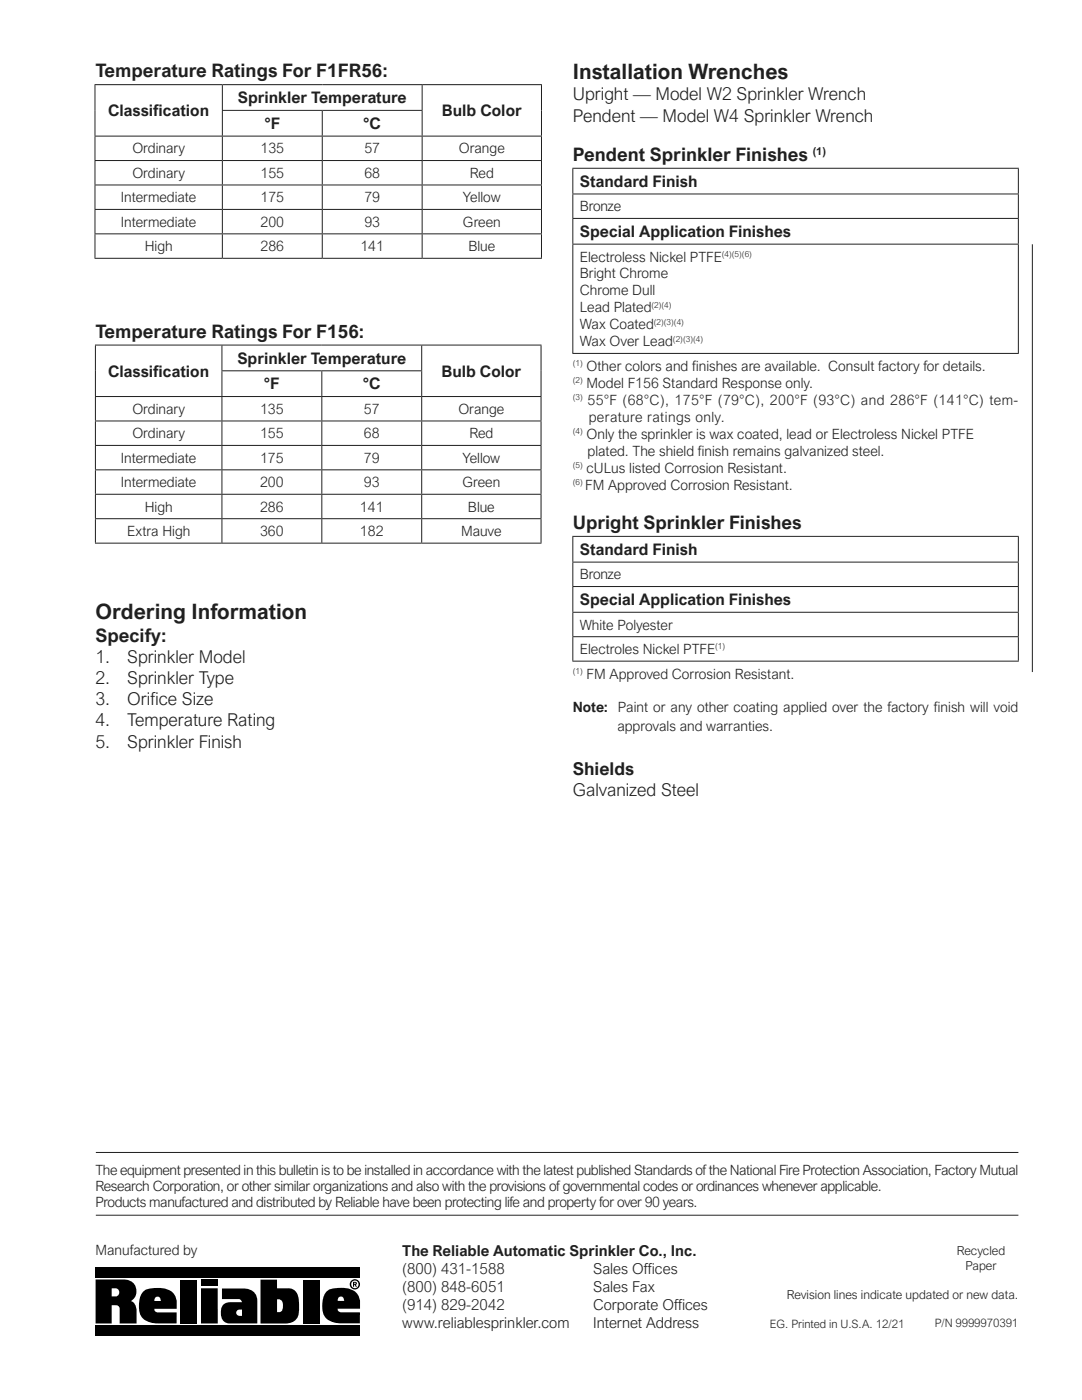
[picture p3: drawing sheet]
<svg xmlns="http://www.w3.org/2000/svg" width="216mm" height="279mm" viewBox="0 0 216 279" stroke-linecap="round" stroke-linejoin="round" font-family="sans-serif">
<defs><g id="words">
<g font-size="4.2" fill="#231f20">
<text x="114.3" y="15.8">Installation Wrenches</text>
<text x="19" y="123.6">Ordering Information</text>
</g>
<g font-size="3.7" fill="#231f20">
<text x="19" y="15.4">Temperature Ratings For F1FR56:</text>
<text x="114.3" y="32.1">Pendent Sprinkler Finishes</text>
<text x="19" y="67.4">Temperature Ratings For F156:</text>
<text x="114.3" y="105.5">Upright Sprinkler Finishes</text>
<text x="19" y="128">Specify:</text>
</g>
<g font-size="3.5" fill="#231f20">
<text x="114.3" y="20">Upright — Model W2 Sprinkler Wrench</text>
<text x="114.3" y="24.2">Pendent — Model W4 Sprinkler Wrench</text>
<text x="19" y="132.3">1.</text>
<text x="19" y="136.5">2.</text>
<text x="25.4" y="132.3">Sprinkler Model</text>
<text x="25.4" y="136.5">Sprinkler Type</text>
<text x="19" y="140.7">3.</text>
<text x="25.4" y="140.7">Orif</text>
<text x="30" y="140.7">ice Size</text>
<text x="19" y="145">4.</text>
<text x="19" y="149.2">5.</text>
<text x="25.4" y="145">Temperature Rating</text>
<text x="25.4" y="149.2">Sprinkler Finish</text>
<text x="114.3" y="154.7">Shields</text>
<text x="114.3" y="158.9">Galvanized Steel</text>
</g>
<g font-size="3.2" fill="#231f20">
<text x="21.6" y="23.2">Classif</text>
<text x="30.6" y="23.2">ication</text>
<text x="47.5" y="20.6">Sprinkler Temperature</text>
<text x="88.2" y="23.2">Bulb Color</text>
<text x="52.8" y="25.8">°F</text>
<text x="72.5" y="25.8">°C</text>
<text x="115.7" y="37.3">Standard Finish</text>
<text x="115.7" y="47.3">Special Application Finishes</text>
<text x="21.6" y="75.2">Classif</text>
<text x="30.6" y="75.2">ication</text>
<text x="47.4" y="72.6">Sprinkler Temperature</text>
<text x="52.7" y="77.7">°F</text>
<text x="72.4" y="77.7">°C</text>
<text x="88.1" y="75.2">Bulb Color</text>
<text x="115.7" y="110.8">Standard Finish</text>
<text x="115.7" y="120.8">Special Application Finishes</text>
</g>
<g font-size="3" fill="#231f20">
<text x="80.3" y="250.7">The Reliable Automatic Sprinkler Co., Inc.</text>
<text x="80.3" y="254.3">(800) 431-1588</text>
<text x="80.3" y="257.9">(800) 848-6051</text>
<text x="118.4" y="254.3">Sales Off</text>
<text x="118.4" y="257.9">Sales Fax</text>
<text x="129.3" y="254.3">ices</text>
<text x="80.3" y="261.5">(914) 829-2042</text>
<text x="118.4" y="261.5">Corporate Off</text>
<text x="135.3" y="261.5">ices</text>
<text x="80.3" y="265.1">www.reliablesprinkler.com</text>
<text x="118.4" y="265.1">Internet Address</text>
</g>
<g font-size="2.8" fill="#231f20">
<text x="26.4" y="30.6">Ordinary</text>
<text x="26.4" y="35.5">Ordinary</text>
<text x="52" y="30.6">135</text>
<text x="52" y="35.5">155</text>
<text x="72.7" y="30.6">57</text>
<text x="72.7" y="35.5">68</text>
<text x="91.6" y="30.6">Orange</text>
<text x="93.7" y="35.5">Red</text>
<text x="24.1" y="40.4">Intermediate</text>
<text x="52" y="40.4">175</text>
<text x="72.7" y="40.4">79</text>
<text x="92.4" y="40.4">Yellow</text>
<text x="24.1" y="45.3">Intermediate</text>
<text x="52" y="45.3">200</text>
<text x="72.7" y="45.3">93</text>
<text x="92.4" y="45.3">Green</text>
<text x="115.7" y="42.2">Bronze</text>
<text x="28.9" y="50.1">High</text>
<text x="52" y="50.1">286</text>
<text x="71.9" y="50.1">141</text>
<text x="93.5" y="50.1">Blue</text>
<text x="115.7" y="52.2">Electroless Nickel PTFE</text>
<text x="115.7" y="55.6">Bright Chrome</text>
<text x="115.7" y="59">Chrome Dull</text>
<text x="115.7" y="62.3">Lead Plated</text>
<text x="115.7" y="65.7">Wax Coated</text>
<text x="115.7" y="69.1">Wax Over Lead</text>
<text x="117.1" y="74">Other colors and f</text>
<text x="117.1" y="77.4">Model F156 Standard Response only.</text>
<text x="138.1" y="74">inishes are available. Consult factory for details.</text>
<text x="26.4" y="82.6">Ordinary</text>
<text x="51.9" y="82.6">135</text>
<text x="72.6" y="82.6">57</text>
<text x="91.5" y="82.6">Orange</text>
<text x="117.2" y="80.8">55°F (68°C), 175°F (79°C), 200°F (93°C) and 286°F (141°C) tem-</text>
<text x="26.4" y="87.5">Ordinary</text>
<text x="51.9" y="87.5">155</text>
<text x="72.6" y="87.5">68</text>
<text x="93.7" y="87.5">Red</text>
<text x="117.1" y="87.6">Only the sprinkler is wax coated, lead or Electroless Nickel PTFE</text>
<text x="117.5" y="84.2">perature ratings only.</text>
<text x="24.1" y="92.4">Intermediate</text>
<text x="51.9" y="92.4">175</text>
<text x="72.6" y="92.4">79</text>
<text x="92.3" y="92.4">Yellow</text>
<text x="117.1" y="94.3">cULus listed Corrosion Resistant.</text>
<text x="117.3" y="90.9">plated. The shield f</text>
<text x="139.3" y="90.9">inish remains galvanized steel.</text>
<text x="24.1" y="97.2">Intermediate</text>
<text x="51.9" y="97.2">200</text>
<text x="72.6" y="97.2">93</text>
<text x="92.3" y="97.2">Green</text>
<text x="116.7" y="97.7">FM Approved Corrosion Resistant.</text>
<text x="25.4" y="107">Extra High</text>
<text x="28.9" y="102.1">High</text>
<text x="51.9" y="102.1">286</text>
<text x="51.9" y="107">360</text>
<text x="71.8" y="102.1">141</text>
<text x="71.8" y="107">182</text>
<text x="92" y="107">Mauve</text>
<text x="93.4" y="102.1">Blue</text>
<text x="115.7" y="115.6">Bronze</text>
<text x="115.7" y="125.7">White Polyester</text>
<text x="115.7" y="130.5">Electroles Nickel PTFE</text>
<text x="117.1" y="135.4">FM Approved Corrosion Resistant.</text>
<text x="114.3" y="142.2">Note:</text>
<text x="123.3" y="142.2">Paint or any other coating applied over the factory f</text>
<text x="186.4" y="142.2">inish will void</text>
<text x="123.2" y="145.8">approvals and warranties.</text>
<text x="19" y="234.5">The equipment presented in this bulletin is to be installed in accordance with the latest published Standards of the National Fire Protection Association, Factory Mutual</text>
<text x="19" y="237.7">Research Corporation, or other similar organizations and also with the provisions of governmental codes or ordinances whenever applicable.</text>
<text x="19" y="240.9">Products manufactured and distributed by Reliable have been protecting life and property for over 90 years.</text>
<text x="19" y="250.4">Manufactured by</text>
</g>
<g font-size="2.5" fill="#231f20">
<text x="190.9" y="250.4">Recycled</text>
<text x="192.6" y="253.4">Paper</text>
<text x="157" y="259.2">Revision lines indicate updated or new data.</text>
</g>
<g font-size="2.3" fill="#231f20">
<text x="153.6" y="265">EG. Printed in U.S.A. 12/21</text>
<text x="186.5" y="264.8">P/N 9999970391</text>
</g>
<text font-size="2.2" fill="#231f20" x="162.2" y="30.8">(1)</text>
<g font-size="1.6" fill="#231f20">
<text x="144" y="51.2">(4)(5)(6)</text>
<text x="130" y="61.4">(2)(4)</text>
<text x="130.5" y="64.8">(2)(3)(4)</text>
<text x="134.3" y="68.2">(2)(3)(4)</text>
<text x="114.3" y="73.1">(1)</text>
<text x="114.3" y="76.5">(2)</text>
<text x="114.3" y="79.8">(3)</text>
<text x="114.3" y="86.6">(4)</text>
<text x="114.3" y="93.4">(5)</text>
<text x="114.3" y="96.8">(6)</text>
<text x="142.7" y="129.6">(1)</text>
<text x="114.3" y="134.5">(1)</text>
</g>
</g></defs>
<g fill="none" stroke="#231f20" stroke-width=".2">
<path d="M18.9 16.9h89.2M19 17v10.1M44.4 17v4.9M84.2 17v4.9M108 17v10.1M18.9 27.2h89.2M18.9 32h89.2M18.9 36.9h89.2M19 27.3v4.7M19 32.1v4.7M19 37v4.7M44.3 22h40"/>
<path d="M44.4 22.1v5M44.4 27.3v4.7M44.4 32.1v4.7M44.4 37v4.7M64.3 22.1v5M64.3 27.3v4.7M64.3 32.1v4.7M64.3 37v4.7M84.2 22.1v5M84.2 27.3v4.7M84.2 32.1v4.7M84.2 37v4.7"/>
<path d="M108 27.3v4.7M108 32.1v4.7M108 37v4.7M114.2 33.6h89.1M114.2 38.7h89.1M114.3 33.7v4.9M114.3 38.8v4.7M203.2 33.7v4.9M203.2 38.8v4.7M18.9 41.8h89.2M18.9 46.7h89.2M18.9 51.5h89.2"/>
<path d="M19 41.9v4.7M19 46.8v4.7M44.4 41.9v4.7M44.4 46.8v4.7M64.3 41.9v4.7M64.3 46.8v4.7M84.2 41.9v4.7M84.2 46.8v4.7M108 41.9v4.7M108 46.8v4.7M114.2 43.6h89.1M114.2 48.7h89.1"/>
<path d="M114.3 43.7v4.9M114.3 48.8v21.6M203.2 43.7v4.9M203.2 48.8v21.6M206 48.9v85.1M19 68.9h89M19 79.1h89M19 69v10M19 79.2v4.7M44.2 74h40M44.3 69v4.9M44.3 74.1v4.9"/>
<path d="M44.3 79.2v4.7M64.2 74.1v4.9M64.2 79.2v4.7M84.1 69v4.9M84.1 74.1v4.9M84.1 79.2v4.7M108 69v10M108 79.2v4.7M114.2 70.5h89.1M19 84h89M19 88.9h89M19 93.8h89"/>
<path d="M19 98.6h89M19 84.1v4.7M19 89v4.7M19 93.9v4.7M19 98.7v4.7M44.3 84.1v4.7M44.3 89v4.7M44.3 93.9v4.7M44.3 98.7v4.7M64.2 84.1v4.7M64.2 89v4.7M64.2 93.9v4.7"/>
<path d="M64.2 98.7v4.7M84.1 84.1v4.7M84.1 89v4.7M84.1 93.9v4.7M84.1 98.7v4.7M108 84.1v4.7M108 89v4.7M108 93.9v4.7M108 98.7v4.7M19 103.5h89M19 108.4h89M19 103.6v4.7"/>
<path d="M44.3 103.6v4.7M64.2 103.6v4.7M84.1 103.6v4.7M108 103.6v4.7M114.2 107h89.1M114.2 112.2h89.1M114.2 117.1h89.1M114.3 107.1v5M114.3 112.3v4.7M114.3 117.1v5M203.2 107.1v5M203.2 112.3v4.7"/>
<path d="M203.2 117.1v5M114.2 122.2h89.1M114.2 127.1h89.1M114.2 131.9h89.1M114.3 122.3v4.7M114.3 127.2v4.7M203.2 122.3v4.7M203.2 127.2v4.7M19.2 230h183.9M19.2 242.5h183.9"/>
</g>
<g fill="#000">
<path d="M19.1 253h52.8v2h-52.8zM36 255.4h3.4v8.7h-3.4zM40.1 257.1h3.3v7h-3.3zM40.1 255.4h3.4v1.3h-3.4zM44.3 257.2h4.5a2.43 2.43 0 0 1 2.5 2.5v4.4h-5.2a1.84 1.84 0 0 1-2-2.4 1.72 1.72 0 0 1 1.9-1.8h2.3v1.4a.75 .75 0 0 0-.9 .2 .75 .75 0 0 0-.1 .9l1 .2v-2.7a.75 .75 0 0 0-.7-.6h-3.3zM52 255.4h3.3v6.5l.7-.1a1.82 1.82 0 0 0 0-2.4l-.7-.1v-2.2h2.5a2.09 2.09 0 0 1 1.8 2.3 6.2 6.2 0 0 1-.2 3.4 2.46 2.46 0 0 1-2.5 1.3h-4.9zM60.4 255.4h3.4v8.7h-3.4zM19 264.5h52.9v2.1h-52.9zM19.1 255.4h5.6a2.35 2.35 0 0 1 2.4 1.6 2.35 2.35 0 0 1-1 2.7 1.81 1.81 0 0 1 1.2 1.9v2.5h-3.4v-3.1a1.4 1.4 0 0 0-1.6-.5v-1.8h1a.85 .85 0 0 0 .5-.8 .85 .85 0 0 0-.6-.8h-.9v7h-3.2zM28.7 257.7l.2-.2a6.5 6.5 0 0 1 5.3 .2 3.6 3.6 0 0 1 1.1 3.5h-4.5v-1.6h1.3a.72 .72 0 0 0-1-.7 3.7 3.7 0 0 0-.2 2.8l.5 .2h3.8v2.2h-.6a12.2 12.2 0 0 1-5.5-.5 2.8 2.8 0 0 1-1.4-2.9 3.9 3.9 0 0 1 1-3zM65.3 257.7l.2-.2a6.5 6.5 0 0 1 5.2 .2 3.6 3.6 0 0 1 1.1 3.5h-4.4v-1.6h1.3a.72 .72 0 0 0-1.1-.7 3.7 3.7 0 0 0-.1 2.7l.5 .3h3.8v2.2h-.6a12.2 12.2 0 0 1-5.5-.5 2.8 2.8 0 0 1-1.4-2.9 3.9 3.9 0 0 1 1-3z"/>
<path d="M70.1 256.3a.75 .75 0 0 1 1.5 0 .75 .75 0 0 1-1.5 0zM69.8 256.3a1.03 1.03 0 0 0 2 0 1.03 1.03 0 0 0-2 0zM70.7 256h.2v.2h-.2zM70.4 255.8v1h.3v-.4l.3 .4h.2l-.2-.4 .2-.1v-.4z"/>
</g>
<use href="#words"/>
</svg>
